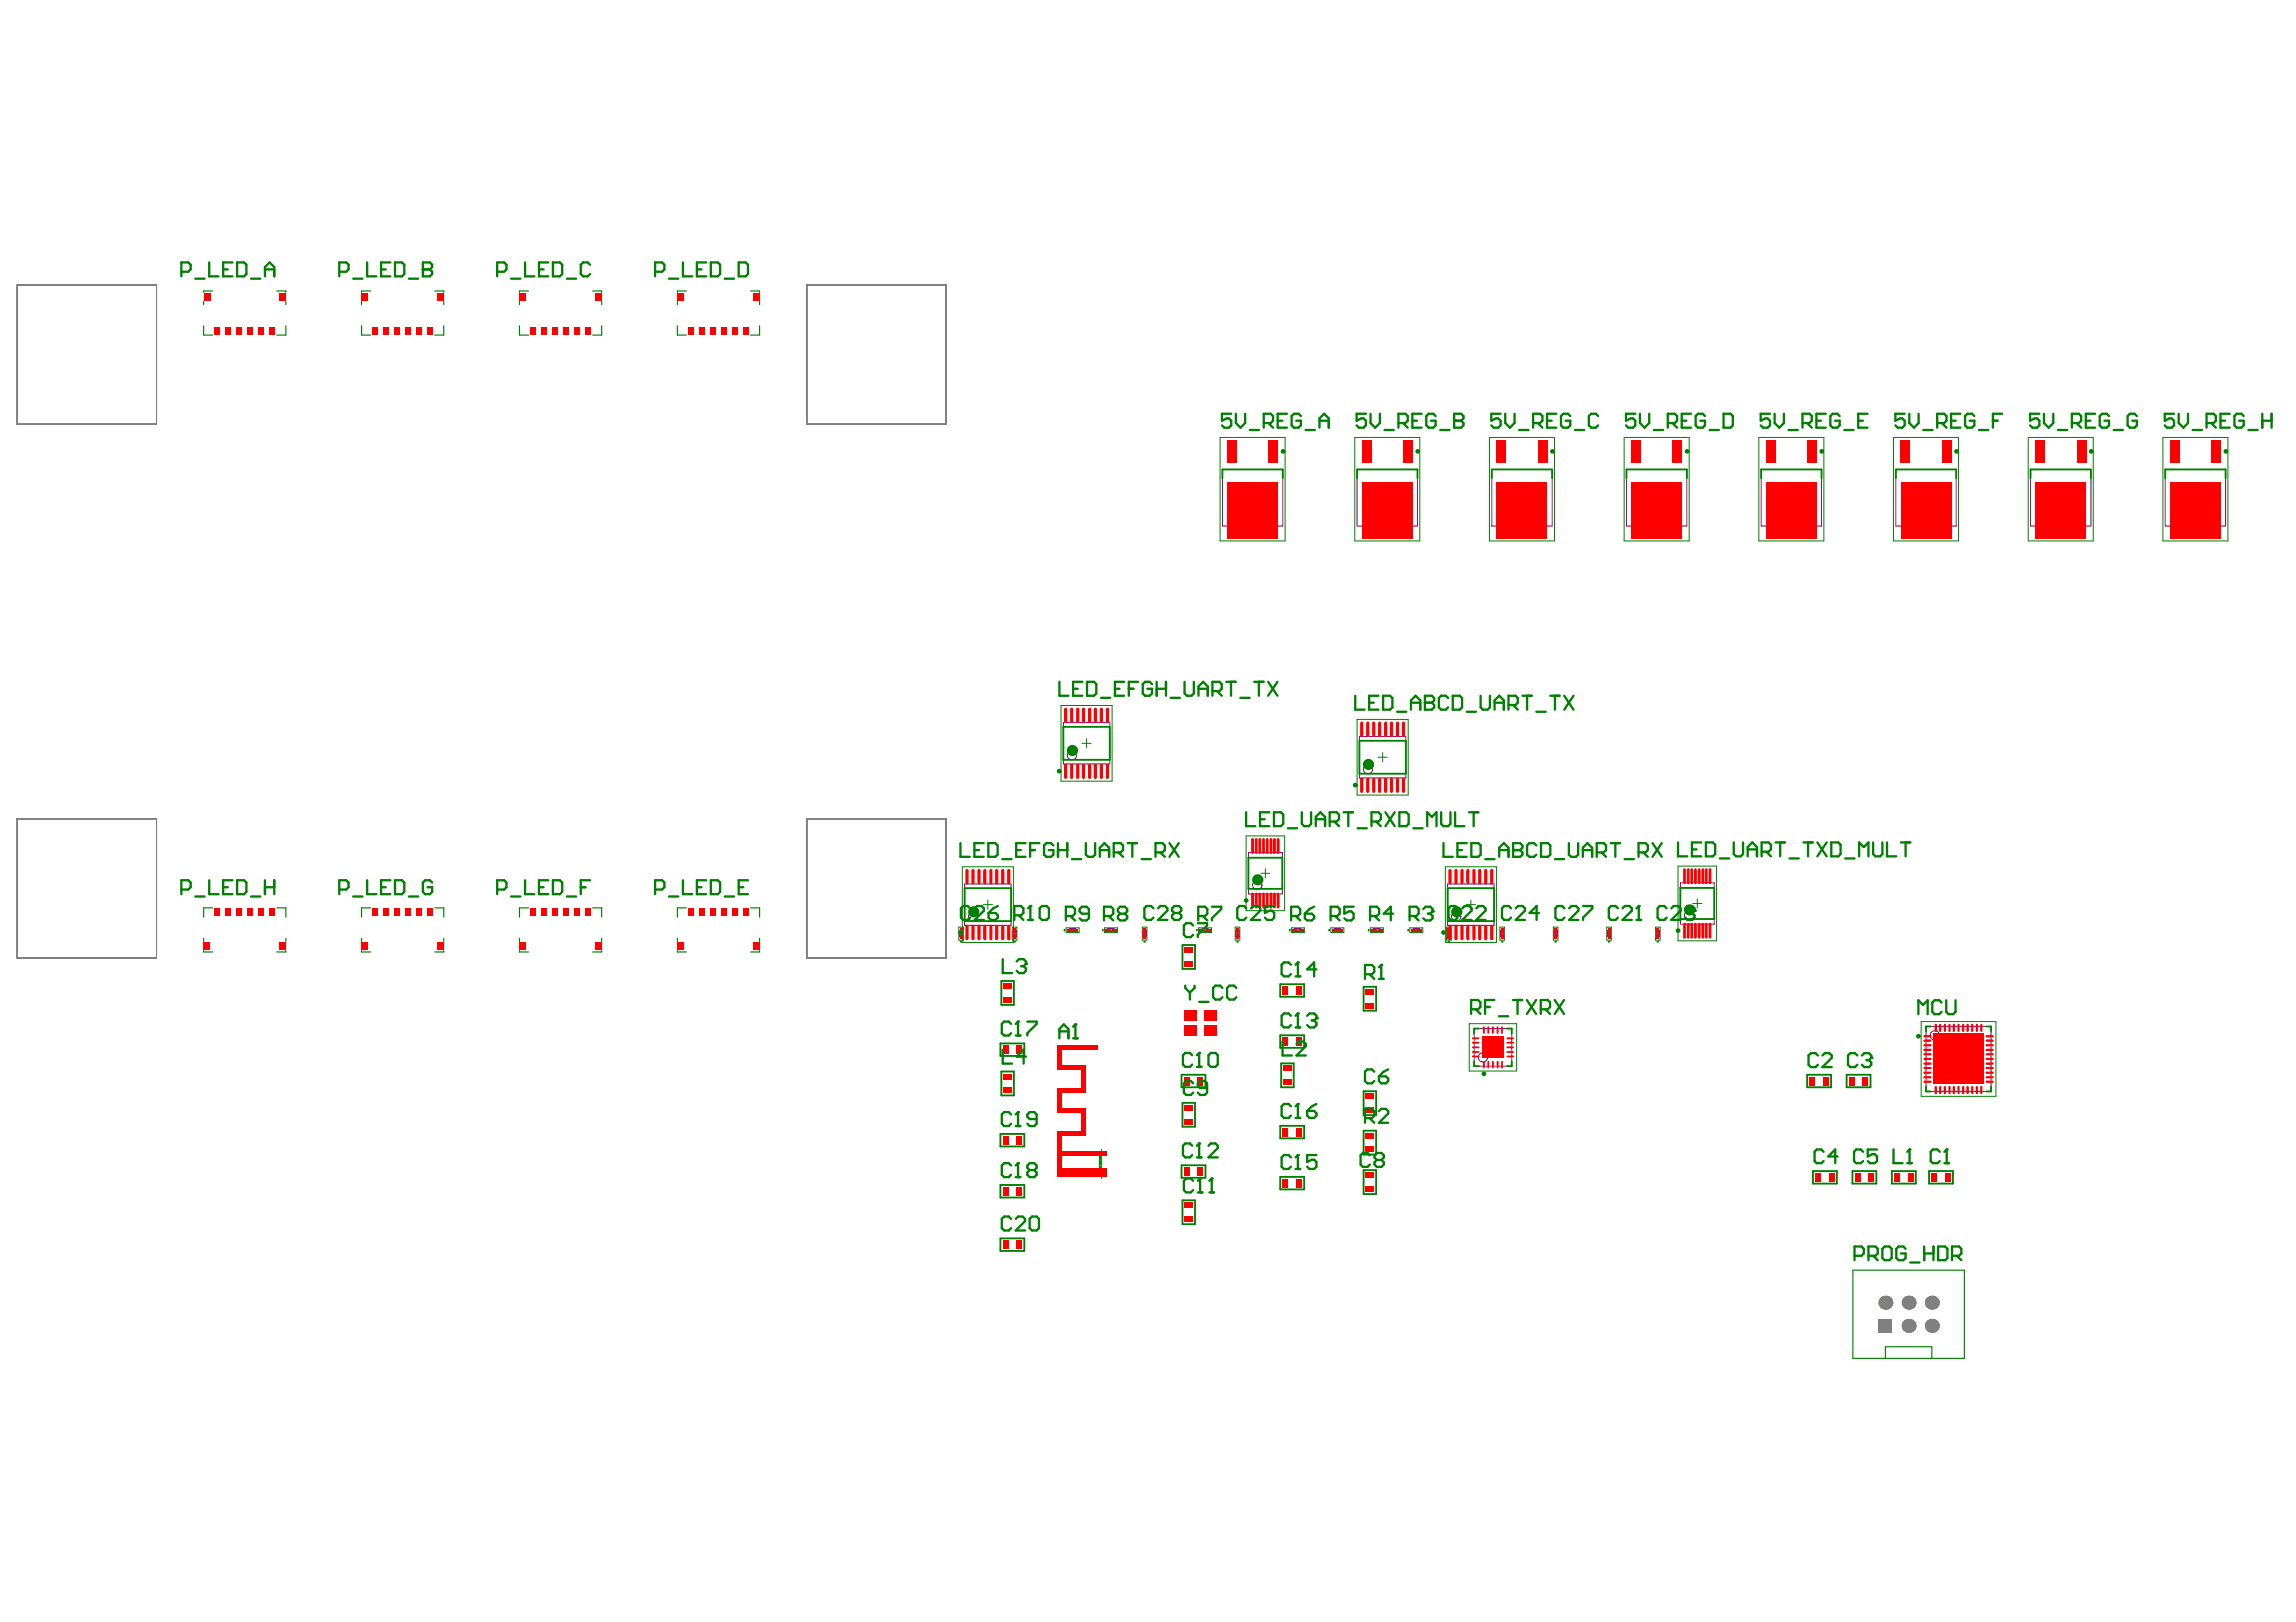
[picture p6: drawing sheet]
<svg xmlns="http://www.w3.org/2000/svg" width="297mm" height="210mm" viewBox="0 0 297 210" stroke-linecap="round" stroke-linejoin="round" font-family="sans-serif">
<path d="M2.2 36.9h18v18h-18zM104.4 36.9h18v18h-18zM2.2 106h18v18h-18zM104.4 106h18v18h-18z" fill="none" stroke="#808080" stroke-width=".13"/>
<g fill="none" stroke="#008000" stroke-width=".13">
<path d="M157.8 56.6h8.5v13.4h-8.5zM175.3 56.6h8.4v13.4h-8.4zM192.7 56.6h8.4v13.4h-8.4zM210.1 56.6h8.4v13.4h-8.4zM227.5 56.6h8.5v13.4h-8.5zM245 56.6h8.4v13.4h-8.4zM262.4 56.6h8.4v13.4h-8.4zM279.8 56.6h8.4v13.4h-8.4zM161.5 63.3h1.2M162.1 62.7v1.2M178.9 63.3h1.2M179.5 62.7v1.2"/>
<path d="M196.3 63.3h1.2M196.9 62.7v1.2M213.7 63.3h1.2M214.3 62.7v1.2M231.2 63.3h1.2M231.8 62.7v1.2M248.6 63.3h1.2M249.2 62.7v1.2M266 63.3h1.2M266.6 62.7v1.2M283.4 63.3h1.2M284 62.7v1.2"/>
<path d="M137.3 91.3h6.6v9.8h-6.6zM140 96.2h1.2M140.6 95.6v1.2M175.6 93.1h6.6v9.8h-6.6zM178.3 98h1.2M178.9 97.4v1.2M124 120h.6v1.7h-.6zM124.5 112.2h6.6v9.8h-6.6zM127.2 117.1h1.2M127.8 116.5v1.2M131 120h.6v1.7h-.6zM147.8 120h.6v1.7h-.6z"/>
<path d="M159.8 120h.6v1.7h-.6zM161.2 108.2h5v9.6h-5zM163.1 113h1.2M163.7 112.4v1.2M187 112.2h6.6v9.8h-6.6zM187.1 120h.6v1.7h-.6zM189.7 117.1h1.2M190.3 116.5v1.2M194 120h.6v1.7h-.6zM201 120h.6v1.7h-.6zM207.9 120h.6v1.7h-.6zM214.2 120h.6v1.7h-.6z"/>
<path d="M217.1 112.1h5v9.7h-5zM219 116.9h1.2M219.6 116.3v1.2M124.1 120.8h.5M124.3 120.6v.4M131 120.8h.5M131.3 120.6v.4M137.9 120.1h1.7v.6h-1.7zM138.6 120.4h.4M138.8 120.2v.4M142.9 120.1h1.7v.6h-1.7zM143.5 120.4h.4"/>
<path d="M143.7 120.2v.4M147.9 120.8h.4M148.1 120.6v.4M155.1 120.1h1.6v.6h-1.6zM155.7 120.4h.4M155.9 120.2v.4M159.9 120.8h.4M160.1 120.6v.4M167.1 120.1h1.7v.6h-1.7zM167.7 120.4h.4M167.9 120.2v.4M172.2 120.1h1.7v.6h-1.7z"/>
<path d="M172.8 120.4h.4M173 120.2v.4M177.3 120.1h1.7v.6h-1.7zM177.9 120.4h.4M178.1 120.2v.4M182.4 120.1h1.7v.6h-1.7zM183 120.4h.4M183.2 120.2v.4M187.2 120.8h.4M187.4 120.6v.4M190.1 132.5h6.1v6.1h-6.1zM192.5 135.5h1.2"/>
<path d="M193.1 134.9v1.2M194.1 120.8h.5M194.3 120.6v.4M201 120.8h.5M201.3 120.6v.4M208 120.8h.4M208.2 120.6v.4M214.3 120.8h.4M214.5 120.6v.4M248.5 132.2h9.7v9.7h-9.7zM252.8 137h1.2M253.4 136.4v1.2"/>
<path d="M142.2 150h.1M142.2 150.9h.1v.1zM142.2 149.8l.1 .1v-.1M142.2 151h.1l-.1 .1h.1M142.3 151.1l-.1 .1h.1M142.3 149.6v.1zM142.3 150.2v.1zM142.3 150h.1M142.3 150.7h-.1h.1M142.3 150.4v.1M142.3 150.6h.1M142.3 150.6h-.1"/>
<path d="M142.3 149.6v.1M142.3 149.7v.1h.1M142.3 150.2v.1M142.3 150.3v.1M142.5 148.8v3.7"/>
</g>
<g fill="none" stroke="#800080" stroke-width=".13">
<path d="M158.1 60.8h7.9v7.3h-7.9zM175.6 60.8h7.8v7.3h-7.8zM193 60.8h7.8v7.3h-7.8zM210.4 60.8h7.8v7.3h-7.8zM227.8 60.8h7.9v7.3h-7.9zM245.3 60.8h7.8v7.3h-7.8zM262.7 60.8h7.8v7.3h-7.8zM280.1 60.8h7.8v7.3h-7.8zM137.6 93.5h6v5.4h-6zM175.9 95.3h6v5.4h-6zM124.8 114.4h6v5.3h-6zM161.5 110.3h4.4v5.4h-4.4z"/>
<path d="M187.3 114.4h6v5.3h-6zM217.4 114.2h4.4v5.4h-4.4zM124.1 120.4h.5v.8h-.5zM131 120.4h.5v.8h-.5zM138.4 120.2h.8v.4h-.8zM143.3 120.2h.8v.4h-.8zM147.9 120.4h.4v.8h-.4zM155.5 120.2h.8v.4h-.8zM159.9 120.4h.4v.8h-.4zM167.5 120.2h.8v.4h-.8zM172.6 120.2h.8v.4h-.8zM177.7 120.2h.8v.4h-.8z"/>
<path d="M182.8 120.2h.8v.4h-.8zM187.2 120.4h.4v.8h-.4zM190.7 133.1h4.9v4.9h-4.9zM194.1 120.4h.5v.8h-.5zM201 120.4h.5v.8h-.5zM208 120.4h.4v.8h-.4zM214.3 120.4h.4v.8h-.4zM249.2 132.8h8.4v8.4h-8.4z"/>
<circle cx="138.7" cy="97.7" r=".6"/>
<circle cx="177" cy="99.5" r=".6"/>
<circle cx="125.9" cy="118.6" r=".6"/>
<circle cx="162.7" cy="114.5" r=".6"/>
<circle cx="188.4" cy="118.6" r=".6"/>
<circle cx="218.5" cy="118.4" r=".6"/>
<circle cx="191.9" cy="136.8" r=".6"/>
<circle cx="250.3" cy="134" r=".6"/>
</g>
<g fill="#808080">
<circle cx="252.5" cy="136.2" r=".6"/>
<circle cx="252.5" cy="134.5" r=".6"/>
<circle cx="250.9" cy="134.5" r=".6"/>
<circle cx="250.9" cy="136.2" r=".6"/>
<circle cx="250.9" cy="137.9" r=".6"/>
<circle cx="250.9" cy="139.5" r=".6"/>
<circle cx="252.5" cy="139.5" r=".6"/>
<circle cx="252.5" cy="137.9" r=".6"/>
<circle cx="254.2" cy="137.9" r=".6"/>
<circle cx="254.2" cy="136.2" r=".6"/>
<circle cx="254.2" cy="134.5" r=".6"/>
<circle cx="255.8" cy="134.5" r=".6"/>
<circle cx="255.8" cy="136.2" r=".6"/>
<circle cx="255.8" cy="137.9" r=".6"/>
<circle cx="255.8" cy="139.5" r=".6"/>
<circle cx="254.2" cy="139.5" r=".6"/>
<circle cx="193.8" cy="134.8" r=".38"/>
<circle cx="192.4" cy="136.2" r=".38"/>
<circle cx="243.9" cy="168.6" r=".9"/>
<circle cx="249.9" cy="171.6" r=".9"/>
<circle cx="246.9" cy="171.6" r=".9"/>
<circle cx="249.9" cy="168.6" r=".9"/>
<circle cx="246.9" cy="168.6" r=".9"/>
</g>
<path d="M243 170.7h1.8v1.8h-1.8z" fill-rule="evenodd" fill="#808080"/>
<g fill="#f00">
<path d="M139.8 137.9h.7v3.5h-.7z"/>
<path d="M139.8 143.4h.7v3.6h-.7z"/>
<path d="M136.7 151.2h6.4v1.1h-6.4z"/>
<path d="M136.7 149h6.4v.6h-6.4z"/>
<path d="M136.7 146.4h3.8v.6h-3.8z"/>
<path d="M136.7 137.9h3.8v.6h-3.8z"/>
<path d="M136.7 135.3h5.3v.5h-5.3z"/>
<path d="M136.7 140.8h3.8v.6h-3.8z"/>
<path d="M136.7 140.8h.6v3.2h-.6z"/>
<path d="M136.7 143.4h3.8v.6h-3.8z"/>
<path d="M136.7 146.4h.6v5.9h-.6z"/>
<path d="M136.7 135.3h.6v3.2h-.6z"/>
</g>
<path d="M2.2 36.9h18v18h-18zM104.4 36.9h18v18h-18zM2.2 106h18v18h-18zM104.4 106h18v18h-18z" fill="none" stroke="#808080" stroke-width=".13"/>
<g fill="#808080">
<circle cx="252.5" cy="136.2" r=".6"/>
<circle cx="252.5" cy="134.5" r=".6"/>
<circle cx="250.9" cy="134.5" r=".6"/>
<circle cx="250.9" cy="136.2" r=".6"/>
<circle cx="250.9" cy="137.9" r=".6"/>
<circle cx="250.9" cy="139.5" r=".6"/>
<circle cx="252.5" cy="139.5" r=".6"/>
<circle cx="252.5" cy="137.9" r=".6"/>
<circle cx="254.2" cy="137.9" r=".6"/>
<circle cx="254.2" cy="136.2" r=".6"/>
<circle cx="254.2" cy="134.5" r=".6"/>
<circle cx="255.8" cy="134.5" r=".6"/>
<circle cx="255.8" cy="136.2" r=".6"/>
<circle cx="255.8" cy="137.9" r=".6"/>
<circle cx="255.8" cy="139.5" r=".6"/>
<circle cx="254.2" cy="139.5" r=".6"/>
<circle cx="193.8" cy="134.8" r=".38"/>
<circle cx="192.4" cy="136.2" r=".38"/>
<circle cx="243.9" cy="168.6" r=".9"/>
<circle cx="249.9" cy="171.6" r=".9"/>
<circle cx="246.9" cy="171.6" r=".9"/>
<circle cx="249.9" cy="168.6" r=".9"/>
<circle cx="246.9" cy="168.6" r=".9"/>
</g>
<path d="M243 170.7h1.8v1.8h-1.8z" fill-rule="evenodd" fill="#808080"/>
<g fill="#f00">
<path d="M27.8 117.5h.7v1h-.7z" fill-rule="evenodd"/>
<path d="M29.2 117.5h.7v1h-.7z" fill-rule="evenodd"/>
<path d="M32 117.5h.7v1h-.7z" fill-rule="evenodd"/>
<path d="M34.8 117.5h.8v1h-.8z" fill-rule="evenodd"/>
<path d="M48.2 117.5h.7v1h-.7z" fill-rule="evenodd"/>
<path d="M51 117.5h.7v1h-.7z" fill-rule="evenodd"/>
<path d="M53.9 117.5h.7v1h-.7z" fill-rule="evenodd"/>
<path d="M55.3 117.5h.7v1h-.7z" fill-rule="evenodd"/>
<path d="M68.6 117.5h.7v1h-.7z" fill-rule="evenodd"/>
<path d="M70 117.5h.8v1h-.8z" fill-rule="evenodd"/>
<path d="M72.9 117.5h.7v1h-.7z" fill-rule="evenodd"/>
<path d="M75.7 117.5h.7v1h-.7z" fill-rule="evenodd"/>
<path d="M89 117.5h.8v1h-.8z" fill-rule="evenodd"/>
<path d="M91.9 117.5h.7v1h-.7z" fill-rule="evenodd"/>
<path d="M94.7 117.5h.7v1h-.7z" fill-rule="evenodd"/>
<path d="M96.1 117.5h.8v1h-.8z" fill-rule="evenodd"/>
<path d="M124.2 120.9h.3v.6h-.3z" fill-rule="evenodd"/>
<path d="M124.2 120.1h.3v.6h-.3z" fill-rule="evenodd"/>
<path d="M129.7 153.6h.7v1.1h-.7z" fill-rule="evenodd"/>
<path d="M129.7 147h.7v1.1h-.7z" fill-rule="evenodd"/>
<path d="M129.7 135.3h.7v1.1h-.7z" fill-rule="evenodd"/>
<path d="M129.8 127.3h1.1v.7h-1.1z" fill-rule="evenodd"/>
<path d="M131.1 120.9h.3v.6h-.3z" fill-rule="evenodd"/>
<path d="M131.1 120.1h.3v.6h-.3z" fill-rule="evenodd"/>
<path d="M138 120.2h.6v.4h-.6z" fill-rule="evenodd"/>
<path d="M142.5 151.2h.6v1.1h-.6z" fill-rule="evenodd"/>
<path d="M142.5 149h.6v.6h-.6z" fill-rule="evenodd"/>
<path d="M143 120.2h.6v.4h-.6z" fill-rule="evenodd"/>
<path d="M147.9 120.9h.4v.6h-.4z" fill-rule="evenodd"/>
<path d="M147.9 120.1h.4v.6h-.4z" fill-rule="evenodd"/>
<path d="M154.9 151.1h.8v1h-.8z" fill-rule="evenodd"/>
<path d="M154.9 139.4h.8v1h-.8z" fill-rule="evenodd"/>
<path d="M155.2 120.2h.6v.4h-.6z" fill-rule="evenodd"/>
<path d="M159.9 120.9h.4v.6h-.4z" fill-rule="evenodd"/>
<path d="M159.9 120.1h.4v.6h-.4z" fill-rule="evenodd"/>
<path d="M166 139.7h1.1v.7h-1.1z" fill-rule="evenodd"/>
<path d="M166 137.9h1.1v.7h-1.1z" fill-rule="evenodd"/>
<path d="M165.9 134.2h.7v1.1h-.7z" fill-rule="evenodd"/>
<path d="M165.9 127.6h.7v1.1h-.7z" fill-rule="evenodd"/>
<path d="M167.2 120.2h.6v.4h-.6z" fill-rule="evenodd"/>
<path d="M173.1 120.2h.6v.4h-.6z" fill-rule="evenodd"/>
<path d="M178.2 120.2h.6v.4h-.6z" fill-rule="evenodd"/>
<path d="M183.4 120.2h.6v.4h-.6z" fill-rule="evenodd"/>
</g>
<path d="M190.5 134.9h.8M190.5 135.5h.8M190.5 136.1h.8M192.5 132.9v.8M192.5 137.4v.8M193.1 132.9v.8M193.1 137.4v.8M193.7 132.9v.8M193.7 137.4v.8M195 134.9h.8M195 135.5h.8M195 136.1h.8" fill="none" stroke="#f00" stroke-width=".24"/>
<g fill="#f00">
<path d="M201.1 120.9h.3v.6h-.3z" fill-rule="evenodd"/>
<path d="M201.1 120.1h.3v.6h-.3z" fill-rule="evenodd"/>
<path d="M208 120.9h.3v.6h-.3z" fill-rule="evenodd"/>
<path d="M208 120.1h.3v.6h-.3z" fill-rule="evenodd"/>
<path d="M214.3 120.9h.4v.6h-.4z" fill-rule="evenodd"/>
<path d="M214.3 120.1h.4v.6h-.4z" fill-rule="evenodd"/>
<path d="M234.1 139.4h.7v1h-.7z" fill-rule="evenodd"/>
<path d="M236.6 151.8h.7v1.1h-.7z" fill-rule="evenodd"/>
<path d="M235.9 139.4h.7v1h-.7z" fill-rule="evenodd"/>
<path d="M239.2 139.4h.7v1h-.7z" fill-rule="evenodd"/>
<path d="M241.7 151.8h.7v1.1h-.7z" fill-rule="evenodd"/>
<path d="M241 139.4h.7v1h-.7z" fill-rule="evenodd"/>
<path d="M245.1 151.8h.7v1.1h-.7z" fill-rule="evenodd"/>
<path d="M249.9 151.8h.7v1.1h-.7z" fill-rule="evenodd"/>
</g>
<path d="M250.4 132.6v.8M251 132.6v.8M251.6 132.6v.8M252.8 132.6v.8M253.4 132.6v.8M254 132.6v.8M255.2 132.6v.8M255.8 132.6v.8M256.3 132.6v.8" fill="none" stroke="#f00" stroke-width=".3"/>
<g fill="#f00">
<path d="M26.3 122h.9v.9h-.9z" fill-rule="evenodd"/>
<path d="M27.8 42.4h.7v1h-.7z" fill-rule="evenodd"/>
<path d="M26.4 37.9h.8v1h-.8z" fill-rule="evenodd"/>
<path d="M29.2 42.4h.7v1h-.7z" fill-rule="evenodd"/>
<path d="M32.1 42.4h.6v1h-.6z" fill-rule="evenodd"/>
<path d="M34.8 42.4h.8v1h-.8z" fill-rule="evenodd"/>
<path d="M36.2 122h.8v.9h-.8z" fill-rule="evenodd"/>
<path d="M36.1 37.9h.9v1h-.9z" fill-rule="evenodd"/>
<path d="M46.8 122h.8v.9h-.8z" fill-rule="evenodd"/>
<path d="M46.8 37.9h.8v1h-.8z" fill-rule="evenodd"/>
<path d="M48.2 42.4h.7v1h-.7z" fill-rule="evenodd"/>
<path d="M51 42.4h.7v1h-.7z" fill-rule="evenodd"/>
<path d="M53.9 42.4h.7v1h-.7z" fill-rule="evenodd"/>
<path d="M56.6 122h.8v.9h-.8z" fill-rule="evenodd"/>
<path d="M55.3 42.4h.7v1h-.7z" fill-rule="evenodd"/>
<path d="M56.6 37.9h.8v1h-.8z" fill-rule="evenodd"/>
<path d="M67.2 122h.8v.9h-.8z" fill-rule="evenodd"/>
<path d="M68.6 42.4h.7v1h-.7z" fill-rule="evenodd"/>
<path d="M67.2 37.9h.8v1h-.8z" fill-rule="evenodd"/>
<path d="M70 42.4h.8v1h-.8z" fill-rule="evenodd"/>
<path d="M72.9 42.4h.7v1h-.7z" fill-rule="evenodd"/>
<path d="M75.7 42.4h.7v1h-.7z" fill-rule="evenodd"/>
<path d="M77 122h.8v.9h-.8z" fill-rule="evenodd"/>
<path d="M77 37.9h.8v1h-.8z" fill-rule="evenodd"/>
<path d="M87.6 122h.8v.9h-.8z" fill-rule="evenodd"/>
<path d="M87.7 37.9h.8v1h-.8z" fill-rule="evenodd"/>
<path d="M89 42.4h.8v1h-.8z" fill-rule="evenodd"/>
<path d="M91.9 42.4h.7v1h-.7z" fill-rule="evenodd"/>
<path d="M94.7 42.4h.7v1h-.7z" fill-rule="evenodd"/>
<path d="M97.5 122h.8v.9h-.8z" fill-rule="evenodd"/>
<path d="M96.1 42.4h.8v1h-.8z" fill-rule="evenodd"/>
<path d="M97.4 37.9h.8v1h-.8z" fill-rule="evenodd"/>
</g>
<path d="M125.1 112.7v1.5M125.1 119.9v1.6M125.9 112.7v1.5M125.9 119.9v1.6M126.7 112.7v1.5M126.7 119.9v1.6M128.2 112.7v1.5M128.2 119.9v1.6M128.9 112.7v1.5M128.9 119.9v1.6" fill="none" stroke="#f00" stroke-width=".42"/>
<g fill="#f00">
<path d="M129.7 160.5h.7v1.1h-.7z" fill-rule="evenodd"/>
<path d="M129.8 139h1.1v.7h-1.1z" fill-rule="evenodd"/>
<path d="M129.8 140.7h1.1v.8h-1.1z" fill-rule="evenodd"/>
<path d="M129.8 129h1.1v.7h-1.1z" fill-rule="evenodd"/>
</g>
<path d="M137.9 91.8v1.6M138.6 91.8v1.6M140.2 91.8v1.6M141 91.8v1.6M142.5 91.8v1.6M143.3 91.8v1.6M130.5 112.7v1.5M130.5 119.9v1.6" fill="none" stroke="#f00" stroke-width=".42"/>
<path d="M158.8 56.9h1.1v3h-1.1z" fill-rule="evenodd" fill="#f00"/>
<path d="M162.1 115.7v1.7M162.5 115.7v1.7M163 115.7v1.7M163.9 115.7v1.7M164.4 115.7v1.7M164.9 115.7v1.7M165.4 115.7v1.7" fill="none" stroke="#f00" stroke-width=".36"/>
<g fill="#f00">
<path d="M164.2 56.9h1.1v3h-1.1z" fill-rule="evenodd"/>
<path d="M165.9 152.6h.7v1.1h-.7z" fill-rule="evenodd"/>
<path d="M165.9 146h.7v1h-.7z" fill-rule="evenodd"/>
</g>
<path d="M176.2 93.6v1.6M177 93.6v1.6M176.2 100.8v1.6M177 100.8v1.6" fill="none" stroke="#f00" stroke-width=".42"/>
<path d="M176.2 56.9h1.2v3h-1.2z" fill-rule="evenodd" fill="#f00"/>
<g fill="none" stroke="#f00" stroke-width=".42">
<path d="M178.5 93.6v1.6M179.3 93.6v1.6M180.8 93.6v1.6M181.6 93.6v1.6M178.5 100.8v1.6M179.3 100.8v1.6M180.8 100.8v1.6M181.6 100.8v1.6M187.6 112.7v1.5M187.6 119.9v1.6M188.4 112.7v1.5M188.4 119.9v1.6"/>
<path d="M189.2 112.7v1.5M189.2 119.9v1.6M190.7 112.7v1.5M190.7 119.9v1.6M191.4 112.7v1.5M191.4 119.9v1.6M193 112.7v1.5M193 119.9v1.6"/>
</g>
<path d="M190.5 134.4h.8M190.5 136.7h.8M195 134.4h.8M195 136.7h.8" fill="none" stroke="#f00" stroke-width=".24"/>
<path d="M217.9 112.5v1.7M217.9 119.6v1.7" fill="none" stroke="#f00" stroke-width=".36"/>
<path d="M216.4 56.9h1.2v3h-1.2z" fill-rule="evenodd" fill="#f00"/>
<path d="M218.9 112.5v1.7M218.9 119.6v1.7M219.3 112.5v1.7M219.3 119.6v1.7M219.8 112.5v1.7M219.8 119.6v1.7M220.3 112.5v1.7M220.3 119.6v1.7M221.2 112.5v1.7M221.2 119.6v1.7" fill="none" stroke="#f00" stroke-width=".36"/>
<g fill="#f00">
<path d="M228.5 56.9h1.1v3h-1.1z" fill-rule="evenodd"/>
<path d="M233.9 56.9h1.1v3h-1.1z" fill-rule="evenodd"/>
<path d="M245.9 56.9h1.2v3h-1.2z" fill-rule="evenodd"/>
</g>
<path d="M250.4 140.7v.8M251 140.7v.8M251.6 140.7v.8M252.8 140.7v.8M253.4 140.7v.8M254 140.7v.8M255.2 140.7v.8M255.8 140.7v.8M256.3 140.7v.8" fill="none" stroke="#f00" stroke-width=".3"/>
<path d="M286.1 56.9h1.2v3h-1.2z" fill-rule="evenodd" fill="#f00"/>
<path d="M137.9 99v1.6M138.6 99v1.6M140.2 99v1.6M141 99v1.6M142.5 99v1.6M143.3 99v1.6" fill="none" stroke="#f00" stroke-width=".42"/>
<path d="M162.1 108.6v1.7M162.5 108.6v1.7M163 108.6v1.7M163.9 108.6v1.7M164.4 108.6v1.7M164.9 108.6v1.7M165.4 108.6v1.7" fill="none" stroke="#f00" stroke-width=".36"/>
<g fill="#f00">
<path d="M33.4 117.5h.8v1h-.8z" fill-rule="evenodd"/>
<path d="M30.6 117.5h.7v1h-.7z" fill-rule="evenodd"/>
<path d="M52.5 117.5h.6v1h-.6z" fill-rule="evenodd"/>
<path d="M49.6 117.5h.7v1h-.7z" fill-rule="evenodd"/>
<path d="M74.3 117.5h.7v1h-.7z" fill-rule="evenodd"/>
<path d="M71.5 117.5h.7v1h-.7z" fill-rule="evenodd"/>
<path d="M93.3 117.5h.7v1h-.7z" fill-rule="evenodd"/>
<path d="M90.5 117.5h.7v1h-.7z" fill-rule="evenodd"/>
<path d="M131.5 153.6h.7v1.1h-.7z" fill-rule="evenodd"/>
<path d="M131.5 147h.7v1.1h-.7z" fill-rule="evenodd"/>
<path d="M131.5 135.3h.7v1.1h-.7z" fill-rule="evenodd"/>
<path d="M143.8 120.2h.6v.4h-.6z" fill-rule="evenodd"/>
<path d="M138.9 120.2h.6v.4h-.6z" fill-rule="evenodd"/>
<path d="M153.2 157.4h1.1v.7h-1.1z" fill-rule="evenodd"/>
<path d="M153.2 151.1h.7v1h-.7z" fill-rule="evenodd"/>
<path d="M153.2 144.8h1.1v.7h-1.1z" fill-rule="evenodd"/>
<path d="M153.2 143h1.1v.7h-1.1z" fill-rule="evenodd"/>
<path d="M153.2 139.4h.7v1h-.7z" fill-rule="evenodd"/>
<path d="M153.2 122.6h1.1v.7h-1.1z" fill-rule="evenodd"/>
<path d="M155.8 132.7h1.6v1.4h-1.6z" fill-rule="evenodd"/>
<path d="M156 120.2h.6v.4h-.6z" fill-rule="evenodd"/>
<path d="M167.7 134.2h.7v1.1h-.7z" fill-rule="evenodd"/>
<path d="M167.7 127.6h.7v1.1h-.7z" fill-rule="evenodd"/>
<path d="M172.3 120.2h.6v.4h-.6z" fill-rule="evenodd"/>
<path d="M168 120.2h.6v.4h-.6z" fill-rule="evenodd"/>
<path d="M176.7 153.5h1.1v.7h-1.1z" fill-rule="evenodd"/>
<path d="M176.7 151.7h1.1v.7h-1.1z" fill-rule="evenodd"/>
<path d="M176.7 146.6h1.1v.7h-1.1z" fill-rule="evenodd"/>
<path d="M176.7 141.5h1.1v.7h-1.1z" fill-rule="evenodd"/>
<path d="M176.7 129.8h1.1v.7h-1.1z" fill-rule="evenodd"/>
<path d="M176.7 128h1.1v.7h-1.1z" fill-rule="evenodd"/>
<path d="M182.5 120.2h.6v.4h-.6z" fill-rule="evenodd"/>
<path d="M177.4 120.2h.6v.4h-.6z" fill-rule="evenodd"/>
</g>
<path d="M192 132.9v.8M192 137.4v.8" fill="none" stroke="#f00" stroke-width=".24"/>
<g fill="#f00">
<path d="M187.3 120.9h.3v.6h-.3z" fill-rule="evenodd"/>
<path d="M187.3 120.1h.3v.6h-.3z" fill-rule="evenodd"/>
</g>
<path d="M194.3 132.9v.8M194.3 137.4v.8" fill="none" stroke="#f00" stroke-width=".24"/>
<g fill="#f00">
<path d="M194.2 120.9h.3v.6h-.3z" fill-rule="evenodd"/>
<path d="M194.2 120.1h.3v.6h-.3z" fill-rule="evenodd"/>
<path d="M240 151.8h.7v1.1h-.7z" fill-rule="evenodd"/>
<path d="M234.8 151.8h.8v1.1h-.8z" fill-rule="evenodd"/>
<path d="M246.8 151.8h.8v1.1h-.8z" fill-rule="evenodd"/>
</g>
<path d="M249 140h.7M249 139.4h.7M249 138.2h.7M249 137.6h.7M249 137h.7M249 135.9h.7M249 135.3h.7M249 134.7h.7" fill="none" stroke="#f00" stroke-width=".3"/>
<path d="M251.6 151.8h.8v1.1h-.8z" fill-rule="evenodd" fill="#f00"/>
<path d="M252.2 132.6v.8M254.6 132.6v.8M257 139.4h.8M257 140h.8M257 137h.8M257 137.6h.8M257 138.2h.8M257 134.7h.8M257 135.3h.8M257 135.9h.8" fill="none" stroke="#f00" stroke-width=".3"/>
<g fill="#f00">
<path d="M30.6 42.4h.7v1h-.7z" fill-rule="evenodd"/>
<path d="M33.4 42.4h.8v1h-.8z" fill-rule="evenodd"/>
<path d="M49.6 42.4h.7v1h-.7z" fill-rule="evenodd"/>
<path d="M52.5 42.4h.7v1h-.7z" fill-rule="evenodd"/>
<path d="M71.4 42.4h.7v1h-.7z" fill-rule="evenodd"/>
<path d="M74.3 42.4h.7v1h-.7z" fill-rule="evenodd"/>
<path d="M90.5 42.4h.7v1h-.7z" fill-rule="evenodd"/>
<path d="M93.3 42.4h.7v1h-.7z" fill-rule="evenodd"/>
<path d="M131.5 160.5h.7v1.1h-.7z" fill-rule="evenodd"/>
</g>
<path d="M139.4 91.8v1.6M141.7 91.8v1.6M127.4 112.7v1.5M127.4 119.9v1.6M129.7 112.7v1.5M129.7 119.9v1.6" fill="none" stroke="#f00" stroke-width=".42"/>
<g fill="#f00">
<path d="M153.2 155.6h1.1v.8h-1.1z" fill-rule="evenodd"/>
<path d="M153.2 124.4h1.1v.7h-1.1z" fill-rule="evenodd"/>
<path d="M155.8 130.7h1.6v1.4h-1.6z" fill-rule="evenodd"/>
</g>
<path d="M163.5 115.7v1.7" fill="none" stroke="#f00" stroke-width=".36"/>
<g fill="#f00">
<path d="M167.7 152.6h.7v1.1h-.7z" fill-rule="evenodd"/>
<path d="M167.7 146h.7v1h-.7z" fill-rule="evenodd"/>
<path d="M176.7 148.4h1.1v.7h-1.1z" fill-rule="evenodd"/>
<path d="M176.7 143.3h1.1v.7h-1.1z" fill-rule="evenodd"/>
</g>
<path d="M177.7 93.6v1.6M180 93.6v1.6M177.7 100.8v1.6M180 100.8v1.6" fill="none" stroke="#f00" stroke-width=".42"/>
<g fill="#f00">
<path d="M176.2 62.4h6.5v7.3h-6.5z" fill-rule="evenodd"/>
<path d="M181.6 56.9h1.2v3h-1.2z" fill-rule="evenodd"/>
</g>
<path d="M189.9 112.7v1.5M189.9 119.9v1.6M192.2 112.7v1.5M192.2 119.9v1.6" fill="none" stroke="#f00" stroke-width=".42"/>
<g fill="#f00">
<path d="M193.7 62.4h6.4v7.3h-6.4z" fill-rule="evenodd"/>
<path d="M199 56.9h1.2v3h-1.2z" fill-rule="evenodd"/>
<path d="M193.6 56.9h1.2v3h-1.2z" fill-rule="evenodd"/>
<path d="M211.1 56.9h1.1v3h-1.1z" fill-rule="evenodd"/>
</g>
<path d="M218.4 112.5v1.7M218.4 119.6v1.7M220.8 112.5v1.7M220.8 119.6v1.7" fill="none" stroke="#f00" stroke-width=".36"/>
<path d="M249 138.8h.7M249 136.4h.7M249 134.1h.7M257 138.8h.8M257 136.4h.8M257 134.1h.8M252.2 140.7v.8M254.6 140.7v.8" fill="none" stroke="#f00" stroke-width=".3"/>
<g fill="#f00">
<path d="M251.3 56.9h1.2v3h-1.2z" fill-rule="evenodd"/>
<path d="M263.4 62.4h6.4v7.3h-6.4z" fill-rule="evenodd"/>
<path d="M268.7 56.9h1.2v3h-1.2z" fill-rule="evenodd"/>
<path d="M263.3 56.9h1.2v3h-1.2z" fill-rule="evenodd"/>
<path d="M280.8 62.4h6.5v7.3h-6.5z" fill-rule="evenodd"/>
<path d="M280.8 56.9h1.1v3h-1.1z" fill-rule="evenodd"/>
</g>
<path d="M139.4 99v1.6M141.7 99v1.6" fill="none" stroke="#f00" stroke-width=".42"/>
<path d="M163.5 108.6v1.7" fill="none" stroke="#f00" stroke-width=".36"/>
<g fill="#f00">
<path d="M153.2 132.7h1.6v1.4h-1.6z" fill-rule="evenodd"/>
<path d="M153.2 130.7h1.6v1.4h-1.6z" fill-rule="evenodd"/>
<path d="M158.8 62.4h6.5v7.3h-6.5z" fill-rule="evenodd"/>
<path d="M191.7 134.1h2.9v2.9h-2.9z" fill-rule="evenodd"/>
<path d="M228.5 62.4h6.5v7.3h-6.5z" fill-rule="evenodd"/>
<path d="M245.9 62.4h6.5v7.3h-6.5z" fill-rule="evenodd"/>
<path d="M211.1 62.4h6.5v7.3h-6.5z" fill-rule="evenodd"/>
<path d="M250.1 133.8h6.5v6.5h-6.5z" fill-rule="evenodd"/>
</g>
<path d="M2.2 36.9h18v18h-18zM104.4 36.9h18v18h-18zM2.2 106h18v18h-18zM104.4 106h18v18h-18z" fill="none" stroke="#808080" stroke-width=".13"/>
<g fill="none" stroke="#008000" stroke-width=".15">
<path d="M26.3 39v.4M27.5 37.7h-1.2v.1M35.8 37.7h1.2v.1M37 39v.4M46.8 39v.4M47.9 37.7h-1.1v.1M56.2 37.7h1.2v.1M57.4 39v.4M67.2 39v.4M68.4 37.7h-1.2v.1M76.7 37.7h1.1v.1M77.8 39v.4"/>
<path d="M87.6 39v.4M88.8 37.7h-1.2v.1M97.1 37.7h1.2v.1M98.3 39v.4M26.3 42.2v1.2h1.2M37 42.2v1.2h-1.2M46.8 42.2v1.2h1.1M57.4 42.2v1.2h-1.2M67.2 42.2v1.2h1.2M77.8 42.2v1.2h-1.1M87.6 42.2v1.2h1.2M98.3 42.2v1.2h-1.2"/>
<path d="M27.5 117.5h-1.2v1.2M35.8 117.5h1.2v1.2M47.9 117.5h-1.1v1.2M56.2 117.5h1.2v1.2M68.4 117.5h-1.2v1.2M76.7 117.5h1.1v1.2M88.8 117.5h-1.2v1.2M97.1 117.5h1.2v1.2M26.3 123v.2h1.2M26.3 121.4v.4M37 123v.2h-1.2M37 121.4v.4"/>
<path d="M46.8 123v.2h1.1M46.8 121.4v.4M57.4 123v.2h-1.2M57.4 121.4v.4M67.2 123v.2h1.2M67.2 121.4v.4M77.8 123v.2h-1.1M77.8 121.4v.4M87.6 123v.2h1.2M87.6 121.4v.4M98.3 123v.2h-1.2M98.3 121.4v.4"/>
<path d="M239.7 164.4h14.4v11.4h-14.4zM243.9 175.8v-1.5h6v1.5"/>
</g>
<g fill="none" stroke="#008000" stroke-width=".24">
<path d="M158.1 61.9v-1.1h7.9v1.1M175.6 61.9v-1.1h7.8v1.1M193 61.9v-1.1h7.8v1.1M210.4 61.9v-1.1h7.8v1.1M227.8 61.9v-1.1h7.9v1.1M245.3 61.9v-1.1h7.8v1.1M262.7 61.9v-1.1h7.8v1.1M280.1 61.9v-1.1h7.8v1.1M137.6 94.1h6v4.2h-6zM175.9 95.9h6v4.2h-6zM124.8 114.9h6v4.3h-6zM161.5 111h4.4v4h-4.4z"/>
<path d="M187.3 114.9h6v4.3h-6zM217.4 114.9h4.4v4h-4.4zM124.3 121.9h.1M129.4 135h3.1v1.7h-3.1zM129.5 126.9h1.7v3.1h-1.7zM129.5 138.7h1.7v3.1h-1.7zM131.2 121.9h.1M137.7 120.3v.1M142.7 120.3v.1M148 121.9h.1M152.9 139.1h3.1v1.6h-3.1zM153 122.3h1.6v3.1h-1.6z"/>
<path d="M154.8 120.3v.1M160 121.9h.2M165.6 127.4h3.1v1.6h-3.1zM165.6 134h3.1v1.6h-3.1zM165.7 137.6h1.7v3.1h-1.7zM166.9 120.3v.1M172 120.3v.1M176.4 127.7h1.6v3.1h-1.6zM177.1 120.3v.1M182.2 120.3v.1M187.4 121.9h.1M190.7 137.3v.7h.6"/>
<path d="M191.3 133.1h-.6v.6M194.3 121.9h.1M194.9 133.1h.7v.6M195.6 137.3v.7h-.7M201.2 121.9h.1M208.1 121.9h.1M214.4 121.9h.1M233.8 139.1h3.1v1.6h-3.1zM238.9 139.1h3.1v1.6h-3.1zM249.8 132.8h-.6v.7M257 132.8h.6v.7M129.4 146.7h3.1v1.7h-3.1z"/>
<path d="M129.4 153.4h3.1v1.6h-3.1zM152.9 150.8h3.1v1.6h-3.1zM153 142.7h1.6v3.1h-1.6zM153 155.3h1.6v3.1h-1.6zM165.6 145.7h3.1v1.6h-3.1zM165.6 152.3h3.1v1.6h-3.1zM176.4 141.2h1.6v3.1h-1.6zM176.4 146.3h1.6v3.1h-1.6zM176.4 151.4h1.6v3.1h-1.6zM234.5 151.5h3.1v1.7h-3.1zM239.7 151.5h3v1.7h-3zM244.8 151.5h3.1v1.7h-3.1z"/>
<path d="M249.2 140.6v.6h.6M249.6 151.5h3.1v1.7h-3.1zM257.6 140.6v.6h-.6M129.4 160.3h3.1v1.6h-3.1z"/>
</g>
<path d="M176.6 126.1h.9l.3-.3v-.6l-.3-.3h-.9v1.8M177.2 126.1l.6 .6M178.4 126.7h.6M178.7 124.9v1.8" fill="none" stroke="#008000" stroke-width=".3"/>
<circle cx="178.7" cy="124.9" r=".15" fill="#008000"/>
<path d="M178.7 124.9l-.3 .3M130.8 157.7l-.3-.3h-.6l-.3 .3v1.2l.3 .3h.6l.3-.3M130.8 150.8l-.3-.3h-.6l-.3 .3v1.2l.3 .3h.6l.3-.3M131.4 157.7l.3-.3h.6l.3 .3v.3l-1.2 1.2h1.2M131.4 152.3h.6M131.7 150.5v1.8M133.2 157.7l.3-.3h.6l.3 .3v1.2l-.3 .3h-.6l-.3-.3z" fill="none" stroke="#008000" stroke-width=".3"/>
<circle cx="131.7" cy="150.5" r=".15" fill="#008000"/>
<path d="M130.8 144.2l-.3-.3h-.6l-.3 .3v1.2l.3 .3h.6l.3-.3M131.4 145.7h.6M131.7 150.5l-.3 .3M131.7 143.9v1.8M133.2 151.4l-.3-.3v-.3l.3-.3h.6l.3 .3v.3l-.3 .3M133.2 151.4l-.3 .3v.3l.3 .3h.6l.3-.3v-.3l-.3-.3M133.2 151.4h.6" fill="none" stroke="#008000" stroke-width=".3"/>
<circle cx="131.7" cy="143.9" r=".15" fill="#008000"/>
<path d="M130.8 132.5l-.3-.3h-.6l-.3 .3v1.2l.3 .3h.6l.3-.3M131.4 134h.6M131.7 132.2v1.8M131.7 143.9l-.3 .3M134.1 144.8h-.9l-.3-.3v-.3l.3-.3h.6l.3 .3v1.2l-.3 .3h-.6l-.3-.3" fill="none" stroke="#008000" stroke-width=".3"/>
<circle cx="131.7" cy="132.2" r=".15" fill="#008000"/>
<path d="M129.7 124.1v1.8h1.2M131.5 124.4l.3-.3h.6l.3 .3v.3M131.7 132.2l-.3 .3M132.9 132.2h1.2v.3l-1.2 1.2v.3" fill="none" stroke="#008000" stroke-width=".3"/>
<circle cx="132.7" cy="124.7" r=".15" fill="#008000"/>
<path d="M132.1 125h.3M132.4 125l.3 .3v.3l-.3 .3h-.6l-.3-.3M132.7 124.7l-.3 .3M137.1 134.4v-1.2l.5-.6 .6 .6v1.2M137.1 133.5h1.1M138.8 134.4h.6M139.1 132.6v1.8" fill="none" stroke="#008000" stroke-width=".3"/>
<circle cx="139.1" cy="132.6" r=".15" fill="#008000"/>
<path d="M139.1 132.6l-.3 .3M167 149.8l-.3-.3h-.6l-.3 .3v1.2l.3 .3h.6l.3-.3M167.6 151.3h.6M167.9 149.5v1.8" fill="none" stroke="#008000" stroke-width=".3"/>
<circle cx="167.9" cy="149.5" r=".15" fill="#008000"/>
<path d="M167 143.2l-.3-.3h-.6l-.3 .3v1.2l.3 .3h.6l.3-.3M167.6 144.7h.6M167.9 149.5l-.3 .3M167.9 142.9v1.8M170.3 149.5h-1.2v.9l.6-.3h.3l.3 .3v.6l-.3 .3h-.6l-.3-.3" fill="none" stroke="#008000" stroke-width=".3"/>
<circle cx="167.9" cy="142.9" r=".15" fill="#008000"/>
<path d="M165.9 134.8v1.8h1.2M167 131.5l-.3-.3h-.6l-.3 .3v1.2l.3 .3h.6l.3-.3M167.6 133h.6M167.7 135.1l.3-.3h.6l.3 .3v.3l-1.2 1.2h1.2M167.9 131.2v1.8M167.9 142.9l-.3 .3M169.1 143.8h.9l.3 .3v.3l-.3 .3h-.6l-.3-.3zM170.3 142.9l-.6 .3-.6 .6" fill="none" stroke="#008000" stroke-width=".3"/>
<circle cx="167.9" cy="131.2" r=".15" fill="#008000"/>
<path d="M167.9 131.2l-.3 .3M169.1 131.5l.3-.3h.6l.3 .3v.3" fill="none" stroke="#008000" stroke-width=".3"/>
<circle cx="170.3" cy="131.8" r=".15" fill="#008000"/>
<path d="M167 124.8l-.3-.3h-.6l-.3 .3v1.2l.3 .3h.6l.3-.3M167.6 126.3h.6M167.9 124.5v1.8M169.7 132.1h.3M170 132.1l.3 .3v.3l-.3 .3h-.6l-.3-.3M170.3 131.8l-.3 .3" fill="none" stroke="#008000" stroke-width=".3"/>
<circle cx="167.9" cy="124.5" r=".15" fill="#008000"/>
<g fill="none" stroke="#008000" stroke-width=".3">
<path d="M167.9 124.5l-.3 .3M170.3 125.4h-1.2l.9-.9v1.8M177.8 138.7l-.3-.3h-.6l-.3 .3v1.2l.3 .3h.6l.3-.3M178.4 139.3h.9l.3 .3v.3l-.3 .3h-.6l-.3-.3zM179.6 138.4l-.6 .3-.6 .6M176.6 144.7h.9l.3-.3v-.6l-.3-.3h-.9v1.8M177.2 144.7l.6 .6M177.2 149.5l-.3-.3h-.6l-.3 .3v1.2l.3 .3h.6l.3-.3M178.1 150.1l-.3-.3v-.3l.3-.3h.6l.3 .3v.3l-.3 .3M178.1 150.1l-.3 .3v.3l.3 .3h.6l.3-.3v-.3l-.3-.3M178.1 150.1h.6M178.4 143.8l.3-.3h.6l.3 .3v.3l-1.2 1.2h1.2"/>
<path d="M235.9 149.1l-.3-.3h-.6l-.2 .3v1.2l.2 .2h.6l.3-.2M237.7 149.7h-1.2l.9-.9v1.7M245 148.8v1.7h1.1M246.7 150.5h.6M247 148.8v1.7"/>
</g>
<circle cx="247" cy="148.8" r=".15" fill="#008000"/>
<g fill="none" stroke="#008000" stroke-width=".3">
<path d="M137.9 118.5h.9l.3-.3v-.6l-.3-.3h-.9v1.8M138.5 118.5l.6 .6M140.9 118.2h-.9l-.3-.3v-.3l.3-.3h.6l.3 .3v1.2l-.3 .3h-.6l-.3-.3M149.2 117.5l-.3-.3h-.6l-.2 .3v1.3l.2 .3h.6l.3-.3M149.8 117.5l.3-.3h.6l.3 .3v.3l-1.2 1.3h1.2M151.9 118.1l-.3-.3v-.3l.3-.3h.6l.3 .3v.3l-.3 .3M151.9 118.1l-.3 .3v.4l.3 .3h.6l.3-.3v-.4l-.3-.3M151.9 118.1h.6M167 118.5h.9l.3-.3v-.6l-.3-.3h-.9v1.8M167.6 118.5l.6 .6M168.8 118.2h.9l.3 .3v.3l-.3 .3h-.6l-.3-.3zM170 117.3l-.6 .3-.6 .6"/>
<path d="M177.3 118.5h.8l.3-.3v-.6l-.3-.3h-.8v1.8M177.8 118.5l.6 .6M180.2 118.2h-1.2l.9-.9v1.8M188.6 117.5l-.3-.3h-.6l-.3 .3v1.3l.3 .3h.6l.3-.3M189.2 117.5l.3-.3h.6l.3 .3v.3l-1.2 1.3h1.2M191 117.5l.3-.3h.6l.3 .3v.3l-1.2 1.3h1.2M195.5 117.5l-.3-.3h-.6l-.3 .3v1.3l.3 .3h.6l.3-.3M196.1 117.5l.3-.3h.6l.3 .3v.3l-1.2 1.3h1.2M199.1 118.1h-1.2l.9-.9v1.9M215.6 117.5l-.3-.3h-.6l-.3 .3v1.3l.3 .3h.6l.3-.3M216.2 117.5l.3-.3h.6l.3 .3v.3l-1.2 1.3h1.2M218 117.5l.3-.3h.6l.3 .3v.3"/>
<path d="M129.7 135.8v1.8h1.2M132.7 136.7h-1.2l.9-.9v1.8M247 148.8l-.3 .3"/>
</g>
<circle cx="219.2" cy="117.8" r=".15" fill="#008000"/>
<g fill="none" stroke="#008000" stroke-width=".3">
<path d="M43.9 35.2h.9l.3-.3v-.6l-.3-.3h-.9v1.8M45.7 36.1h1.2M47.5 34v1.8h1.2M49.3 34.9h.6M50.5 34h-1.2v1.8h1.2M51.1 34h.9l.3 .3v1.2l-.3 .3h-.9zM52.9 36.1h1.2M54.7 34v1.8h.9l.3-.3v-.3l-.3-.3h-.9M43.9 115.1h.9l.3-.3v-.6l-.3-.3h-.9v1.8M45.7 116h1.2M47.5 113.9v1.8h1.2M49.3 114.8h.6"/>
<path d="M50.5 113.9h-1.2v1.8h1.2M51.1 113.9h.9l.3 .3v1.2l-.3 .3h-.9zM52.9 116h1.2M55.9 114.2l-.3-.3h-.6l-.3 .3v1.2l.3 .3h.6l.3-.3v-.6h-.6M218.6 118.1h.3M218.9 118.1l.3 .3v.4l-.3 .3h-.6l-.3-.3M219.2 117.8l-.3 .3M235.2 136.6l-.3-.3h-.6l-.3 .3v1.2l.3 .3h.6l.3-.3M235.8 136.6l.3-.3h.6l.3 .3v.3l-1.2 1.2h1.2"/>
</g>
<circle cx="54.7" cy="34.9" r=".15" fill="#008000"/>
<g fill="none" stroke="#008000" stroke-width=".3">
<path d="M54.7 34h.9l.3 .3v.3l-.3 .3h-.9M64.3 35.2h.9l.3-.3v-.6l-.3-.3h-.9v1.8M66.1 36.1h1.2M67.9 34v1.8h1.2M69.7 34.9h.6M70.9 34h-1.2v1.8h1.2M71.5 34h.9l.3 .3v1.2l-.3 .3h-.9zM73.3 36.1h1.2M76.3 34.3l-.3-.3h-.6l-.3 .3v1.2l.3 .3h.6l.3-.3M84.8 35.2h.9l.3-.3v-.6l-.3-.3h-.9v1.8M86.6 36.1h1.2M88.4 34v1.8h1.2"/>
<path d="M90.2 34.9h.6M91.4 34h-1.2v1.8h1.2M92 34h.9l.3 .3v1.2l-.3 .3h-.9zM93.8 36.1h1.2M95.6 34h.9l.3 .3v1.2l-.3 .3h-.9zM64.3 115.1h.9l.3-.3v-.6l-.3-.3h-.9v1.8M66.1 116h1.2M67.9 113.9v1.8h1.2M69.7 114.8h.6M70.9 113.9h-1.2v1.8h1.2M71.5 113.9h.9l.3 .3v1.2l-.3 .3h-.9zM73.3 116h1.2"/>
<path d="M75.1 114.8h.6M76.3 113.9h-1.2v1.8M84.8 115.1h.9l.3-.3v-.6l-.3-.3h-.9v1.8M86.6 116h1.2M88.4 113.9v1.8h1.2M90.2 114.8h.6M91.4 113.9h-1.2v1.8h1.2M92 113.9h.9l.3 .3v1.2l-.3 .3h-.9zM93.8 116h1.2M95.6 114.8h.6M96.8 113.9h-1.2v1.8h1.2M154.2 148.3l-.3-.3h-.6l-.3 .3v1.2l.3 .3h.6l.3-.3"/>
<path d="M154.8 149.8h.6M155.1 148v1.8"/>
</g>
<circle cx="155.1" cy="148" r=".15" fill="#008000"/>
<path d="M154.4 152.8l-.3-.3h-.6l-.3 .3v1.2l.3 .3h.6l.3-.3M155 154.3h.6M155.1 148l-.3 .3M155.3 152.5v1.8M156.3 148.3l.3-.3h.6l.3 .3v.3l-1.2 1.2h1.2" fill="none" stroke="#008000" stroke-width=".3"/>
<circle cx="155.3" cy="152.5" r=".15" fill="#008000"/>
<path d="M155.3 152.5l-.3 .3M156.5 154.3h.6M156.8 152.5v1.8" fill="none" stroke="#008000" stroke-width=".3"/>
<circle cx="156.8" cy="152.5" r=".15" fill="#008000"/>
<g fill="none" stroke="#008000" stroke-width=".3">
<path d="M159.3 53.5h-1.2v.9l.6-.3h.3l.3 .3v.6l-.3 .3h-.6l-.3-.3M159.9 53.5v1.2l.6 .6 .6-.6v-1.2M161.7 55.6h1.2M163.5 54.7h.9l.3-.3v-.6l-.3-.3h-.9v1.8M164.1 54.7l.6 .6M165.3 54.4h.6M166.5 53.5h-1.2v1.8h1.2M168.3 53.8l-.3-.3h-.6l-.3 .3v1.2l.3 .3h.6l.3-.3v-.6h-.6M168.9 55.6h1.2M170.7 54.4h1.2M170.7 55.3v-1.2l.6-.6 .6 .6v1.2M194.1 53.5h-1.2v.9l.6-.3h.3l.3 .3v.6l-.3 .3h-.6l-.3-.3"/>
<path d="M194.7 53.5v1.2l.6 .6 .6-.6v-1.2M196.5 55.6h1.2M198.3 54.7h.9l.3-.3v-.6l-.3-.3h-.9v1.8M198.9 54.7l.6 .6M200.1 54.4h.6M201.3 53.5h-1.2v1.8h1.2M203.2 53.8l-.4-.3h-.6l-.3 .3v1.2l.3 .3h.6l.4-.3v-.6h-.7M203.8 55.6h1.2M206.8 53.8l-.3-.3h-.6l-.3 .3v1.2l.3 .3h.6l.3-.3M154.4 119.8l-.3-.3h-.6l-.3 .3v1.2l.3 .3h.6l.3-.3M155 119.5h1.2v.3l-1.2 1.2v.3M190.3 130.6h.9l.3-.3v-.6l-.3-.3h-.9v1.8"/>
<path d="M190.9 130.6l.6 .6M192.1 130.3h.6M193.3 129.4h-1.2v1.8M193.9 131.5h1.2M195.7 129.4h1.2M196.3 129.4v1.8M197.5 129.4l1.2 1.8M198.7 129.4l-1.2 1.8M199.3 130.6h.9l.3-.3v-.6l-.3-.3h-.9v1.8M199.9 130.6l.6 .6M201.1 129.4l1.2 1.8M202.3 129.4l-1.2 1.8"/>
<path d="M154.4 140.2l-.3-.3h-.6l-.3 .3v1.2l.3 .3h.6l.3-.3M156.2 140.8h-.9l-.3-.3v-.3l.3-.3h.6l.3 .3v1.2l-.3 .3h-.6l-.3-.3M156.8 152.5l-.3 .3M241 149.1l-.3-.3h-.6l-.2 .3v1.2l.2 .2h.6l.3-.2M242.8 148.8h-1.2v.9l.6-.3h.3l.3 .3v.6l-.3 .2h-.6l-.3-.2M250.9 149.1l-.3-.3h-.6l-.2 .3v1.2l.2 .2h.6l.3-.2M251.5 150.5h.7M251.8 148.8v1.7M239.9 162.5h.9l.3-.3v-.6l-.3-.3h-.9v1.8M241.7 162.5h.9l.3-.3v-.6l-.3-.3h-.9v1.8M242.3 162.5l.6 .6M243.5 161.6l.3-.3h.6l.3 .3v1.2l-.3 .3h-.6l-.3-.3z"/>
<path d="M246.5 161.6l-.3-.3h-.6l-.3 .3v1.2l.3 .3h.6l.3-.3v-.6h-.6M247.1 163.4h1.2M248.9 162.2h1.2M248.9 161.3v1.8M250.1 161.3v1.8M250.7 161.3h.9l.3 .3v1.2l-.3 .3h-.9zM252.5 162.5h.9l.3-.3v-.6l-.3-.3h-.9v1.8M253.1 162.5l.6 .6"/>
</g>
<circle cx="251.8" cy="148.8" r=".15" fill="#008000"/>
<g fill="none" stroke="#008000" stroke-width=".3">
<path d="M229 53.5h-1.2v.9l.6-.3h.3l.3 .3v.6l-.3 .3h-.6l-.3-.3M229.6 53.5v1.2l.6 .6 .6-.6v-1.2M231.4 55.6h1.2M233.2 54.7h.9l.3-.3v-.6l-.3-.3h-.9v1.8M233.8 54.7l.6 .6M235 54.4h.6M236.2 53.5h-1.2v1.8h1.2M238 53.8l-.3-.3h-.6l-.3 .3v1.2l.3 .3h.6l.3-.3v-.6h-.6M238.6 55.6h1.2M240.4 54.4h.6M241.6 53.5h-1.2v1.8h1.2M263.8 53.5h-1.2v.9l.6-.3h.3l.3 .3v.6l-.3 .3h-.6l-.3-.3"/>
<path d="M264.4 53.5v1.2l.6 .6 .6-.6v-1.2M266.2 55.6h1.2M268 54.7h.9l.3-.3v-.6l-.3-.3h-.9v1.8M268.6 54.7l.6 .6M269.8 54.4h.6M271 53.5h-1.2v1.8h1.2M272.8 53.8l-.3-.3h-.6l-.3 .3v1.2l.3 .3h.6l.3-.3v-.6h-.6M273.5 55.6h1.2M276.5 53.8l-.3-.3h-.6l-.3 .3v1.2l.3 .3h.6l.3-.3v-.6h-.6M281.3 53.5h-1.2v.9l.6-.3h.3l.3 .3v.6l-.3 .3h-.6l-.3-.3M281.9 53.5v1.2l.6 .6 .6-.6v-1.2M283.7 55.6h1.2"/>
<path d="M285.5 54.7h.9l.3-.3v-.6l-.3-.3h-.9v1.8M286.1 54.7l.6 .6M287.3 54.4h.6M288.5 53.5h-1.2v1.8h1.2M290.3 53.8l-.3-.3h-.6l-.3 .3v1.2l.3 .3h.6l.3-.3v-.6h-.6M290.9 55.6h1.2M292.7 54.4h1.2M292.7 53.5v1.8M293.9 53.5v1.8M131.2 118.4h.9l.3-.3v-.6l-.3-.3h-.9v1.9M131.8 118.4l.6 .7M133 119.1h.6"/>
<path d="M133.3 117.2v1.9M248.2 131.2v-1.8l.6 .6 .6-.6v1.8M251.2 129.7l-.3-.3h-.6l-.3 .3v1.2l.3 .3h.6l.3-.3M251.8 129.4v1.5l.3 .3h.6l.3-.3v-1.5M251.8 148.8l-.3 .3"/>
</g>
<circle cx="133.3" cy="117.2" r=".15" fill="#008000"/>
<g fill="none" stroke="#008000" stroke-width=".3">
<path d="M125.5 117.5l-.3-.3h-.6l-.3 .3v1.3l.3 .3h.6l.3-.3M126.1 117.5l.3-.3h.6l.3 .3v.3l-1.2 1.3h1.2M127.9 118.1h.9l.3 .3v.4l-.3 .3h-.6l-.3-.3zM129.1 117.2l-.6 .3-.6 .6M133.3 117.2l-.3 .3M134.5 117.5l.3-.3h.6l.3 .3v1.3l-.3 .3h-.6l-.3-.3zM142.8 118.5h.9l.3-.3v-.6l-.3-.3h-.9v1.8M143.4 118.5l.6 .6M144.9 118.2l-.3-.3v-.3l.3-.3h.6l.3 .3v.3l-.3 .3M144.9 118.2l-.3 .3v.3l.3 .3h.6l.3-.3v-.3l-.3-.3M144.9 118.2h.6M155 118.5h.9l.3-.3v-.6l-.3-.3h-.9v1.8"/>
<path d="M155.6 118.5l.6 .6M156.8 117.3h1.2v.3l-1.2 1.2v.3M161.2 117.5l-.3-.3h-.6l-.2 .3v1.3l.2 .3h.6l.3-.3M161.8 117.5l.3-.3h.6l.3 .3v.3l-1.2 1.3h1.2M164.8 117.2h-1.2v.9l.6-.3h.3l.3 .3v.7l-.3 .3h-.6l-.3-.3M172.1 118.5h.9l.3-.3v-.6l-.3-.3h-.9v1.8M172.7 118.5l.6 .6M175.1 117.3h-1.2v.9l.6-.3h.3l.3 .3v.6l-.3 .3h-.6l-.3-.3M153.3 127.6v.3l.6 .6M153.9 128.5v.9M154.2 136.6l-.3-.3h-.6l-.3 .3v1.2l.3 .3h.6l.3-.3M154.5 127.6v.3l-.6 .6"/>
<path d="M154.8 138.1h.6M155.1 129.7h1.2M155.1 136.3v1.8M158.1 127.9l-.3-.3h-.6l-.3 .3v1.2l.3 .3h.6l.3-.3M159.9 127.9l-.3-.3h-.6l-.3 .3v1.2l.3 .3h.6l.3-.3"/>
</g>
<circle cx="155.1" cy="136.3" r=".15" fill="#008000"/>
<path d="M182.4 118.5h.8l.3-.3v-.6l-.3-.3h-.8v1.8M182.9 118.5l.6 .6M184.1 117.6l.3-.3h.6l.3 .3v.3M155.1 136.3l-.3 .3M156.3 136.6l.3-.3h.6l.3 .3v1.2l-.3 .3h-.6l-.3-.3z" fill="none" stroke="#008000" stroke-width=".3"/>
<circle cx="185.3" cy="117.9" r=".15" fill="#008000"/>
<path d="M184.7 118.2h.3M185 118.2l.3 .3v.3l-.3 .3h-.6l-.3-.3M185.3 117.9l-.3 .3M202.4 117.5l-.3-.3h-.6l-.3 .3v1.3l.3 .3h.6l.3-.3M203 117.5l.3-.3h.6l.3 .3v.3l-1.2 1.3h1.2M204.8 117.2h1.2v.3l-1.2 1.3v.3M209.3 117.5l-.3-.3h-.6l-.3 .3v1.3l.3 .3h.6l.3-.3M209.9 117.5l.3-.3h.6l.3 .3v.3l-1.2 1.3h1.2M211.7 119.1h.6M212 117.2v1.9" fill="none" stroke="#008000" stroke-width=".3"/>
<circle cx="212" cy="117.2" r=".15" fill="#008000"/>
<path d="M186.7 109.1v1.8h1.2M188.5 110h.7M189.8 109.1h-1.3v1.8h1.3M190.4 109.1h.9l.3 .3v1.2l-.3 .3h-.9zM192.2 111.2h1.2M194 110h1.2M194 110.9v-1.2l.6-.6 .6 .6v1.2M195.8 109.1v1.8h.9l.3-.3v-.3l-.3-.3h-.9M212 117.2l-.3 .3" fill="none" stroke="#008000" stroke-width=".3"/>
<circle cx="195.8" cy="110" r=".15" fill="#008000"/>
<g fill="none" stroke="#008000" stroke-width=".3">
<path d="M195.8 109.1h.9l.3 .3v.3l-.3 .3h-.9M198.8 109.4l-.3-.3h-.6l-.3 .3v1.2l.3 .3h.6l.3-.3M199.4 109.1h.9l.3 .3v1.2l-.3 .3h-.9zM201.2 111.2h1.2M203 109.1v1.5l.3 .3h.6l.3-.3v-1.5M204.8 110h1.2M204.8 110.9v-1.2l.6-.6 .6 .6v1.2M206.6 110.3h.9l.3-.3v-.6l-.3-.3h-.9v1.8M207.2 110.3l.6 .6M208.4 109.1h1.2M209 109.1v1.8M210.2 111.2h1.2"/>
<path d="M212 110.3h.9l.3-.3v-.6l-.3-.3h-.9v1.8M212.6 110.3l.6 .6M213.8 109.1l1.2 1.8M215 109.1l-1.2 1.8M240.3 136.6l-.3-.3h-.6l-.3 .3v1.2l.3 .3h.6l.3-.3M240.9 136.6l.3-.3h.6l.3 .3v.3"/>
</g>
<circle cx="242.1" cy="136.9" r=".15" fill="#008000"/>
<g fill="none" stroke="#008000" stroke-width=".3">
<path d="M23.5 35.2h.9l.3-.3v-.6l-.3-.3h-.9v1.8M25.3 36.1h1.2M27.1 34v1.8h1.2M28.9 34.9h.6M30.1 34h-1.2v1.8h1.2M30.7 34h.9l.3 .3v1.2l-.3 .3h-.9zM32.5 36.1h1.2M34.3 35.8v-1.2l.6-.6 .6 .6v1.2M34.3 34.9h1.2M176.7 53.5h-1.2v.9l.6-.3h.3l.3 .3v.6l-.3 .3h-.6l-.3-.3M177.3 53.5v1.2l.6 .6 .6-.6v-1.2M179.1 55.6h1.2"/>
<path d="M180.9 54.7h.9l.3-.3v-.6l-.3-.3h-.9v1.8M181.5 54.7l.6 .6M182.7 54.4h.6M183.9 53.5h-1.2v1.8h1.2M185.7 53.8l-.3-.3h-.6l-.3 .3v1.2l.3 .3h.6l.3-.3v-.6h-.6M186.3 55.6h1.2M188.1 53.5v1.8h.9l.3-.3v-.3l-.3-.3h-.9M211.6 53.5h-1.2v.9l.6-.3h.3l.3 .3v.6l-.3 .3h-.6l-.3-.3M212.2 53.5v1.2l.6 .6 .6-.6v-1.2M214 55.6h1.2M215.8 54.7h.9l.3-.3v-.6l-.3-.3h-.9v1.8M216.4 54.7l.6 .6"/>
<path d="M217.6 54.4h.6M218.8 53.5h-1.2v1.8h1.2M220.6 53.8l-.3-.3h-.6l-.3 .3v1.2l.3 .3h.6l.3-.3v-.6h-.6M221.2 55.6h1.2M223 53.5h.9l.3 .3v1.2l-.3 .3h-.9zM246.4 53.5h-1.2v.9l.6-.3h.3l.3 .3v.6l-.3 .3h-.6l-.3-.3M247 53.5v1.2l.6 .6 .6-.6v-1.2M248.8 55.6h1.2M250.6 54.7h.9l.3-.3v-.6l-.3-.3h-.9v1.8M251.2 54.7l.6 .6M252.4 54.4h.6M253.6 53.5h-1.2v1.8h1.2"/>
<path d="M255.4 53.8l-.3-.3h-.6l-.3 .3v1.2l.3 .3h.6l.3-.3v-.6h-.6M256 55.6h1.2M257.8 54.4h.6M259 53.5h-1.2v1.8M23.5 115.1h.9l.3-.3v-.6l-.3-.3h-.9v1.8M25.3 116h1.2M27.1 113.9v1.8h1.2M28.9 114.8h.6M30.1 113.9h-1.2v1.8h1.2M30.7 113.9h.9l.3 .3v1.2l-.3 .3h-.9zM32.5 116h1.2M34.3 114.8h1.2"/>
<path d="M34.3 113.9v1.8M35.5 113.9v1.8M161.2 105.1v1.8h1.2M163 106h.6M164.2 105.1h-1.2v1.8h1.2M164.8 105.1h.9l.3 .3v1.2l-.3 .3h-.9zM166.6 107.2h1.2M168.4 105.1v1.5l.3 .3h.6l.3-.3v-1.5M170.2 106h1.2M170.2 106.9v-1.2l.6-.6 .6 .6v1.2M172 106.3h.9l.3-.3v-.6l-.3-.3h-.9v1.8M172.6 106.3l.6 .6"/>
<path d="M173.8 105.1h1.2M174.4 105.1v1.8M175.6 107.2h1.2M177.4 106.3h.9l.3-.3v-.6l-.3-.3h-.9v1.8M178 106.3l.6 .6M179.2 105.1l1.2 1.8M180.4 105.1l-1.2 1.8M181 105.1h.9l.3 .3v1.2l-.3 .3h-.9zM182.8 107.2h1.2M184.6 106.9v-1.8l.6 .6 .6-.6v1.8M186.4 105.1v1.5l.3 .3h.6l.3-.3v-1.5M188.2 105.1v1.8h1.3"/>
<path d="M190.1 105.1h1.2M190.7 105.1v1.8M241.5 137.2h.3M241.8 137.2l.3 .3v.3l-.3 .3h-.6l-.3-.3M242.1 136.9l-.3 .3"/>
</g>
<circle cx="188.1" cy="54.4" r=".15" fill="#008000"/>
<g fill="none" stroke="#008000" stroke-width=".3">
<path d="M188.1 53.5h.9l.3 .3v.3l-.3 .3h-.9M175.3 90v1.8h1.2M177.1 90.9h.6M178.3 90h-1.2v1.8h1.2M178.9 90h.9l.3 .3v1.2l-.3 .3h-.9zM180.7 92.1h1.2M182.5 90.9h1.2M182.5 91.8v-1.2l.6-.6 .6 .6v1.2M184.3 90v1.8h.9l.3-.3v-.3l-.3-.3h-.9M124.3 109.1v1.8h1.2M126.1 110h.6M127.3 109.1h-1.2v1.8h1.2"/>
<path d="M127.9 109.1h.9l.3 .3v1.2l-.3 .3h-.9zM129.7 111.2h1.2M131.5 110h.6M132.7 109.1h-1.2v1.8h1.2M133.3 110h.6M134.5 109.1h-1.2v1.8M136.3 109.4l-.3-.3h-.6l-.3 .3v1.2l.3 .3h.6l.3-.3v-.6h-.6M136.9 110h1.2M136.9 109.1v1.8M138.1 109.1v1.8M138.7 111.2h1.2M140.5 109.1v1.5l.3 .3h.6l.3-.3v-1.5"/>
<path d="M142.3 110h1.2M142.3 110.9v-1.2l.6-.6 .6 .6v1.2M144.1 110.3h.9l.3-.3v-.6l-.3-.3h-.9v1.8M144.7 110.3l.6 .6M145.9 109.1h1.2M146.5 109.1v1.8M147.7 111.2h1.2M149.5 110.3h.9l.3-.3v-.6l-.3-.3h-.9v1.8M150.1 110.3l.6 .6M151.3 109.1l1.2 1.8M152.5 109.1l-1.2 1.8M217.1 109v1.8h1.2"/>
<path d="M218.9 109.9h.6M220.1 109h-1.2v1.8h1.2M220.7 109h.9l.3 .3v1.2l-.3 .3h-.9zM222.5 111.1h1.2M224.3 109v1.5l.3 .3h.6l.3-.3v-1.5M226.1 109.9h1.2M226.1 110.8v-1.2l.6-.6 .6 .6v1.2M227.9 110.2h.9l.3-.3v-.6l-.3-.3h-.9v1.8M228.5 110.2l.6 .6M229.7 109h1.2M230.3 109v1.8M231.5 111.1h1.2"/>
<path d="M233.3 109h1.2M233.9 109v1.8M235.1 109l1.2 1.8M236.3 109l-1.2 1.8M236.9 109h.9l.3 .3v1.2l-.3 .3h-.9zM238.7 111.1h1.2M240.5 110.8v-1.8l.6 .6 .6-.6v1.8M242.3 109v1.5l.3 .3h.6l.3-.3v-1.5M244.1 109v1.8h1.2M245.9 109h1.2M246.5 109v1.8"/>
</g>
<circle cx="184.3" cy="90.9" r=".15" fill="#008000"/>
<g fill="none" stroke="#008000" stroke-width=".3">
<path d="M137.1 88.2v1.8h1.1M138.8 89.1h.6M140 88.2h-1.2v1.8h1.2M140.6 88.2h.9l.3 .3v1.2l-.3 .3h-.9zM142.4 90.3h1.2M144.2 89.1h.6M145.4 88.2h-1.2v1.8h1.2M146 89.1h.6M147.2 88.2h-1.2v1.8M149 88.5l-.3-.3h-.6l-.3 .3v1.2l.3 .3h.6l.3-.3v-.6h-.6M149.6 89.1h1.2M149.6 88.2v1.8"/>
<path d="M150.8 88.2v1.8M151.4 90.3h1.2M153.2 88.2v1.5l.3 .3h.7l.3-.3v-1.5M155.1 89.1h1.2M155.1 90v-1.2l.6-.6 .6 .6v1.2M156.9 89.4h.9l.3-.3v-.6l-.3-.3h-.9v1.8M157.5 89.4l.6 .6M158.7 88.2h1.2M159.3 88.2v1.8M160.5 90.3h1.2M162.3 88.2h1.2M162.9 88.2v1.8"/>
<path d="M164.1 88.2l1.2 1.8M165.3 88.2l-1.2 1.8M184.3 90h.9l.3 .3v.3l-.3 .3h-.9M187.3 90.3l-.3-.3h-.6l-.3 .3v1.2l.3 .3h.6l.3-.3M187.9 90h.9l.4 .3v1.2l-.4 .3h-.9zM189.8 92.1h1.2M191.6 90v1.5l.3 .3h.6l.3-.3v-1.5M193.4 90.9h1.2M193.4 91.8v-1.2l.6-.6 .6 .6v1.2M195.2 91.2h.9l.3-.3v-.6l-.3-.3h-.9v1.8M195.8 91.2l.6 .6M197 90h1.2"/>
<path d="M197.6 90v1.8M198.8 92.1h1.2M200.6 90h1.2M201.2 90v1.8M202.4 90l1.2 1.8M203.6 90l-1.2 1.8"/>
<circle cx="166" cy="58.4" r=".15"/>
<circle cx="183.4" cy="58.4" r=".15"/>
<circle cx="200.8" cy="58.4" r=".15"/>
<circle cx="218.3" cy="58.4" r=".15"/>
<circle cx="235.7" cy="58.4" r=".15"/>
<circle cx="253.1" cy="58.4" r=".15"/>
<circle cx="270.5" cy="58.4" r=".15"/>
<circle cx="288" cy="58.4" r=".15"/>
<circle cx="137" cy="99.8" r=".15"/>
<circle cx="161.2" cy="116.5" r=".15"/>
<circle cx="175.3" cy="101.6" r=".15"/>
<circle cx="124.3" cy="120.7" r=".15"/>
<circle cx="186.7" cy="120.7" r=".15"/>
<circle cx="192" cy="139" r=".15"/>
<circle cx="217.1" cy="120.4" r=".15"/>
<circle cx="248.2" cy="134.1" r=".15"/>
</g>
<g fill="none" stroke="#008000" stroke-width=".72">
<circle cx="138.7" cy="97.1" r=".36"/>
<circle cx="177" cy="98.9" r=".36"/>
<circle cx="126" cy="118" r=".36"/>
<circle cx="162.7" cy="113.9" r=".36"/>
<circle cx="188.5" cy="118" r=".36"/>
<circle cx="218.6" cy="117.8" r=".36"/>
</g>
</svg>
